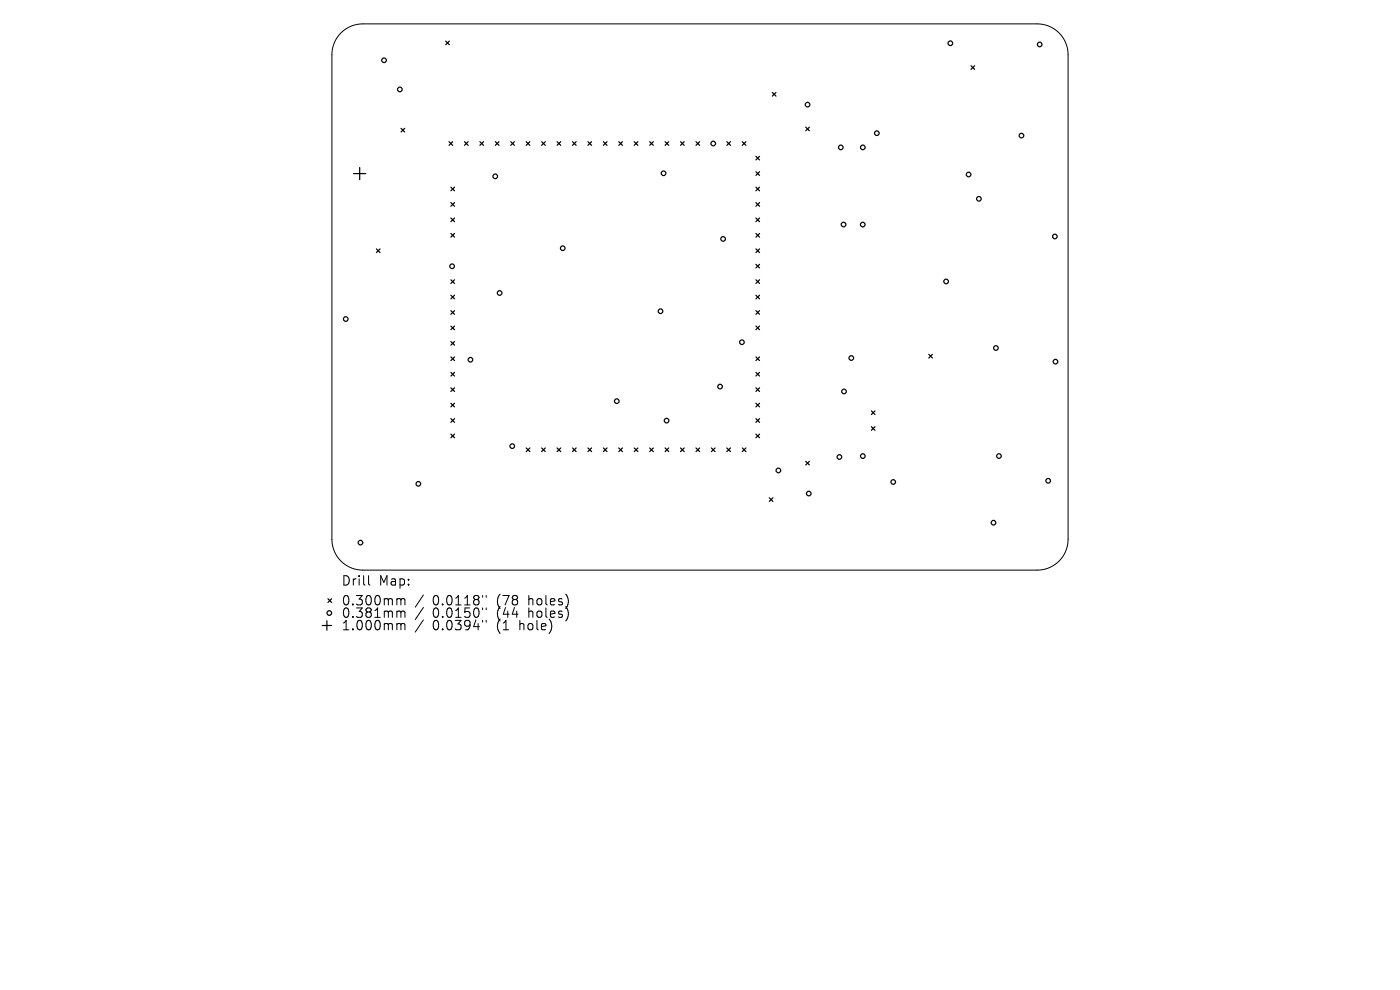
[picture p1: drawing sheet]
<svg xmlns="http://www.w3.org/2000/svg" width="297mm" height="210mm" viewBox="0 0 297 210" stroke-linecap="round" stroke-linejoin="round" font-family="sans-serif">
<defs><g id="words">
<g font-size="2.8">
<text x="72.3" y="124.5">Drill</text>
<text x="80.4" y="124.5">Map:</text>
<text x="72.3" y="128.7">0.300mm</text>
<text x="72.3" y="131.3">0.381mm</text>
<text x="91.8" y="128.7">0.0118&quot;</text>
<text x="91.8" y="131.3">0.0150&quot;</text>
<text x="105.5" y="128.7">(78</text>
<text x="105.5" y="131.3">(44</text>
<text x="112.4" y="128.7">holes)</text>
<text x="112.4" y="131.3">holes)</text>
<text x="72.3" y="134">1.000mm</text>
<text x="91.8" y="134">0.0394&quot;</text>
<text x="105.5" y="134">(1</text>
<text x="110.5" y="134">hole)</text>
</g>
</g></defs>
<g fill="none" stroke="#000" stroke-width=".21">
<path d="M72.3 7a6.5 6.5 0 0 1 4.7-1.9h143a6.5 6.5 0 0 1 6.6 6.5v102.8a6.5 6.5 0 0 1-6.6 6.5h-143a6.5 6.5 0 0 1-6.6-6.5v-102.8a6.5 6.5 0 0 1 1.9-4.6zM78.2 122.1v1.7l.3 .3M84.5 127h.3l.3 .3M84.5 129.6h.3l.3 .3M84.5 132.3l.5 .1 .1 .2M85.1 127.3l.2-.3 .5 .1 .1 1.2M85.1 127.3v1M85.1 129.9v1.1M85.1 132.6v1M85.1 129.9l.2-.3 .5 .1 .1 1.3M85.1 132.6l.2-.3 .5 .1 .1 1.2M89.8 126.2l-1.7 2.6"/>
<path d="M89.8 128.9l-1.7 2.5M89.8 131.5l-1.7 2.6M102.4 126.3v.4M102.4 129v.3M102.4 131.6v.4M103.1 126.3v.4M103.1 129v.3M103.1 131.6v.4"/>
</g>
<g fill="none" stroke="#000" stroke-width=".26">
<path d="M94.5 8.7l.8 .8M95.3 8.7l-.8 .8M163.8 19.6l.8 .8M164.6 19.6l-.8 .8M206 13.9l.8 .8M206.8 13.9l-.8 .8M75 36.8h2.6M76.3 35.5v2.6M85.1 27.2l.8 .8M85.9 27.2l-.8 .8M95.3 30.1l.7 .7M95.7 39.7l.7 .8"/>
<path d="M96 30.1l-.7 .7M96.4 39.7l-.7 .8M98.5 30.1l.8 .7M99.3 30.1l-.8 .7M101.8 30.1l.8 .7M102.6 30.1l-.8 .7M105.1 30.1l.8 .7M105.9 30.1l-.8 .7M108.4 30.1l.7 .7M109.1 30.1l-.7 .7M111.6 30.1l.8 .7M112.4 30.1l-.8 .7"/>
<path d="M114.9 30.1l.8 .7M115.7 30.1l-.8 .7M118.2 30.1l.8 .7M119 30.1l-.8 .7M121.5 30.1l.7 .7M122.2 30.1l-.7 .7M124.7 30.1l.8 .7M125.5 30.1l-.8 .7M128 30.1l.8 .7M128.8 30.1l-.8 .7M131.3 30.1l.7 .7M132 30.1l-.7 .7"/>
<path d="M134.6 30.1l.7 .7M135.3 30.1l-.7 .7M137.8 30.1l.8 .7M138.6 30.1l-.8 .7M141.1 30.1l.8 .7M141.9 30.1l-.8 .7M144.4 30.1l.7 .7M145.1 30.1l-.7 .7M147.6 30.1l.8 .7M148.4 30.1l-.8 .7M154.2 30.1l.8 .7M155 30.1l-.8 .7"/>
<path d="M157.5 30.1l.7 .7M158.2 30.1l-.7 .7M160.4 33.2l.7 .7M160.4 36.4l.7 .8M160.4 39.7l.7 .8M161.1 33.2l-.7 .7M161.1 36.4l-.7 .8M161.1 39.7l-.7 .8M170.9 27l.8 .7M171.7 27l-.8 .7M79.9 52.8l.7 .8M80.6 52.8l-.7 .8"/>
<path d="M95.7 43l.7 .7M95.7 46.3l.7 .7M95.7 49.5l.7 .8M95.7 59.4l.7 .7M96.4 43l-.7 .7M96.4 46.3l-.7 .7M96.4 49.5l-.7 .8M96.4 59.4l-.7 .7M160.4 43l.7 .7M160.4 46.3l.7 .7M160.4 49.5l.7 .8M160.4 52.8l.7 .8"/>
<path d="M160.4 56.1l.7 .7M160.4 59.3l.7 .8M161.1 49.5l-.7 .8M161.1 52.8l-.7 .8M161.1 59.3l-.7 .8M161.1 43l-.7 .7M161.1 46.3l-.7 .7M161.1 56.1l-.7 .7M95.7 62.6l.7 .8M95.7 65.9l.7 .8M95.7 69.2l.7 .7M95.7 72.4l.7 .8"/>
<path d="M95.7 75.7l.7 .8M95.7 79l.7 .8M96.4 62.6l-.7 .8M96.4 65.9l-.7 .8M96.4 69.2l-.7 .7M96.4 72.4l-.7 .8M96.4 75.7l-.7 .8M96.4 79l-.7 .8M160.4 62.6l.7 .8M160.4 65.9l.7 .8M160.4 69.2l.7 .7M160.4 75.7l.7 .8"/>
<path d="M160.4 79l.7 .8M161.1 69.2l-.7 .7M161.1 79l-.7 .8M161.1 62.6l-.7 .8M161.1 65.9l-.7 .8M161.1 75.7l-.7 .8M197 75.2l.8 .7M197.8 75.2l-.8 .7M95.7 82.3l.7 .7M95.7 85.5l.7 .8M95.7 88.8l.7 .8M95.7 92.1l.7 .8"/>
<path d="M96.4 82.3l-.7 .7M96.4 85.5l-.7 .8M96.4 88.8l-.7 .8M96.4 92.1l-.7 .8M111.6 95l.8 .8M112.4 95l-.8 .8M114.9 95l.8 .8M115.7 95l-.8 .8M118.2 95l.8 .8M119 95l-.8 .8M121.5 95l.7 .8M122.2 95l-.7 .8"/>
<path d="M124.7 95l.8 .8M125.5 95l-.8 .8M128 95l.8 .8M128.8 95l-.8 .8M131.3 95l.7 .8M132 95l-.7 .8M134.6 95l.7 .8M135.3 95l-.7 .8M137.8 95l.8 .8M138.6 95l-.8 .8M141.1 95l.8 .8M141.9 95l-.8 .8"/>
<path d="M144.4 95l.7 .8M145.1 95l-.7 .8M147.6 95l.8 .8M148.4 95l-.8 .8M150.9 95l.8 .8M151.7 95l-.8 .8M154.2 95l.8 .8M155 95l-.8 .8M157.5 95l.7 .8M158.2 95l-.7 .8M160.4 82.3l.7 .7M160.4 85.5l.7 .8"/>
<path d="M160.4 88.8l.7 .8M160.4 92.1l.7 .8M161.1 88.8l-.7 .8M161.1 82.3l-.7 .7M161.1 85.5l-.7 .8M161.1 92.1l-.7 .8M170.9 97.9l.8 .7M171.7 97.9l-.8 .7M184.8 90.5l.8 .8M184.9 87.2l.7 .7M185.6 90.5l-.8 .8M185.6 87.2l-.7 .7"/>
<path d="M163.2 105.6l.8 .8M164 105.6l-.8 .8M68.3 132.7h2M69.3 131.7v2M69.6 127l.7 .8M70.3 127l-.7 .8"/>
<circle cx="81.5" cy="12.8" r=".49"/>
<circle cx="84.8" cy="19" r=".49"/>
<circle cx="201.6" cy="9.2" r=".49"/>
<circle cx="220.6" cy="9.4" r=".49"/>
<circle cx="105.1" cy="37.4" r=".49"/>
<circle cx="140.8" cy="36.8" r=".49"/>
<circle cx="151.3" cy="30.4" r=".49"/>
<circle cx="171.3" cy="22.2" r=".49"/>
<circle cx="178.4" cy="31.3" r=".49"/>
<circle cx="183" cy="31.3" r=".49"/>
<circle cx="186" cy="28.3" r=".49"/>
<circle cx="205.5" cy="37" r=".49"/>
<circle cx="216.7" cy="28.8" r=".49"/>
<circle cx="95.9" cy="56.5" r=".49"/>
<circle cx="119.4" cy="52.7" r=".49"/>
<circle cx="153.4" cy="50.7" r=".49"/>
<circle cx="179" cy="47.6" r=".49"/>
<circle cx="183" cy="47.6" r=".49"/>
<circle cx="200.7" cy="59.7" r=".49"/>
<circle cx="207.7" cy="42.2" r=".49"/>
<circle cx="223.8" cy="50.2" r=".49"/>
<circle cx="73.4" cy="67.7" r=".49"/>
<circle cx="99.8" cy="76.3" r=".49"/>
<circle cx="106" cy="62.2" r=".49"/>
<circle cx="140.1" cy="66" r=".49"/>
<circle cx="157.4" cy="72.6" r=".49"/>
<circle cx="180.6" cy="75.9" r=".49"/>
<circle cx="211.3" cy="73.8" r=".49"/>
<circle cx="223.9" cy="76.7" r=".49"/>
<circle cx="108.7" cy="94.6" r=".49"/>
<circle cx="130.8" cy="85.1" r=".49"/>
<circle cx="141.4" cy="89.2" r=".49"/>
<circle cx="152.8" cy="82" r=".49"/>
<circle cx="165.1" cy="99.8" r=".49"/>
<circle cx="178.1" cy="96.9" r=".49"/>
<circle cx="179.1" cy="83" r=".49"/>
<circle cx="183" cy="96.8" r=".49"/>
<circle cx="211.9" cy="96.7" r=".49"/>
<circle cx="76.5" cy="115.1" r=".49"/>
<circle cx="88.7" cy="102.6" r=".49"/>
<circle cx="171.6" cy="104.7" r=".49"/>
<circle cx="189.5" cy="102.2" r=".49"/>
<circle cx="210.8" cy="110.9" r=".49"/>
<circle cx="222.4" cy="102" r=".49"/>
<circle cx="69.9" cy="130" r=".49"/>
</g>
<use href="#words"/>
</svg>
